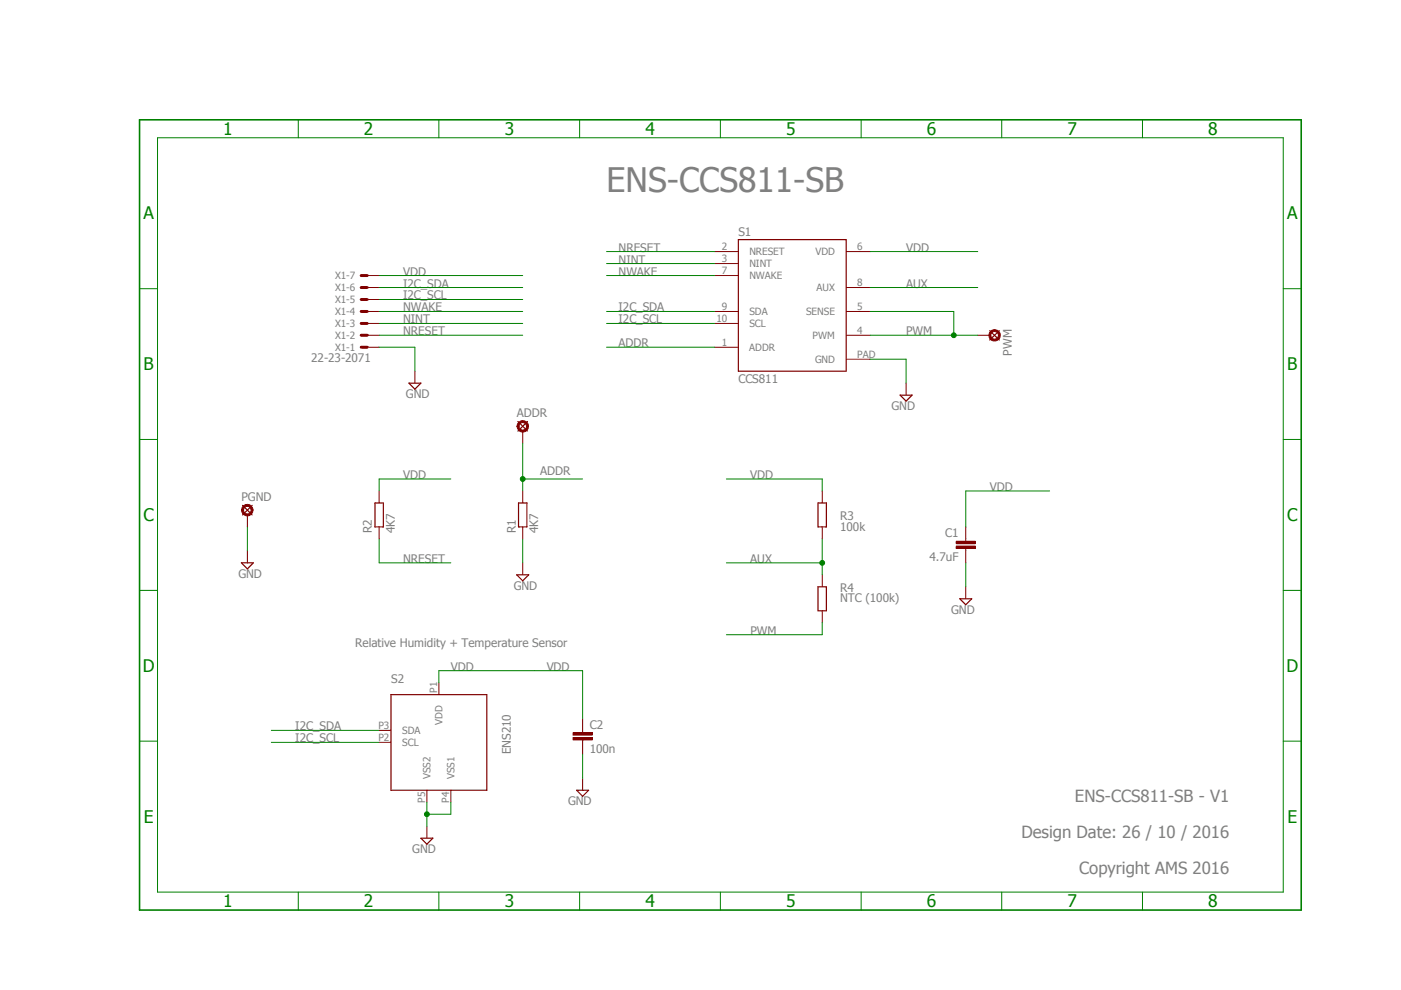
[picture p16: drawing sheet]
<svg xmlns="http://www.w3.org/2000/svg" width="297mm" height="210mm" viewBox="0 0 297 210" stroke-linecap="round" stroke-linejoin="round" font-family="sans-serif">
<defs><g id="words">
<text font-size="7.2" fill="#808080" x="128.6" y="40.6">ENS-CCS811-SB</text>
<g font-size="3.7" fill="#008000">
<text x="47.3" y="28.6">1</text>
<text x="77.2" y="28.6">2</text>
<text x="107" y="28.6">3</text>
<text x="136.9" y="28.6">4</text>
<text x="166.7" y="28.6">5</text>
<text x="196.5" y="28.6">6</text>
<text x="226.4" y="28.6">7</text>
<text x="256.2" y="28.6">8</text>
<text x="30.4" y="46.5">A</text>
<text x="272.9" y="46.5">A</text>
<text x="30.4" y="78.5">B</text>
<text x="272.9" y="78.5">B</text>
<text x="30.4" y="110.5">C</text>
<text x="272.9" y="110.5">C</text>
<text x="30.3" y="142.5">D</text>
<text x="272.8" y="142.5">D</text>
<text x="30.5" y="174.5">E</text>
<text x="273" y="174.5">E</text>
<text x="47.3" y="192.4">1</text>
<text x="77.2" y="192.4">2</text>
<text x="107" y="192.4">3</text>
<text x="136.9" y="192.4">4</text>
<text x="166.7" y="192.4">5</text>
<text x="196.5" y="192.4">6</text>
<text x="226.4" y="192.4">7</text>
<text x="256.2" y="192.4">8</text>
</g>
<g font-size="3.6" fill="#808080">
<text x="227.9" y="170.1">ENS-CCS811-SB - V1</text>
<text x="216.6" y="177.7">Design Date: 26 / 10 / 2016</text>
<text x="228.8" y="185.3">Copyright AMS 2016</text>
</g>
<g font-size="2.5" fill="#808080">
<text x="131.1" y="53.3">NRESET</text>
<text x="156.5" y="50">S1</text>
<text x="192.1" y="53.3">VDD</text>
<text x="85.5" y="58.4">VDD</text>
<text x="131.1" y="55.9">NINT</text>
<text x="131.1" y="58.4">NWAKE</text>
<text x="85.5" y="63.5">I2C_SCL</text>
<text x="85.5" y="61">I2C_SDA</text>
<text x="192.1" y="61">AUX</text>
<text x="85.5" y="71.1">NRESET</text>
<text x="85.5" y="68.6">NINT</text>
<text x="85.5" y="66">NWAKE</text>
<text x="131.1" y="68.6">I2C_SCL</text>
<text x="131.1" y="66">I2C_SDA</text>
<text x="192.1" y="71.1">PWM</text>
<text x="66" y="76.8">22-23-2071</text>
<text x="131.1" y="73.6">ADDR</text>
<text x="214.5" y="75.4" transform="rotate(-90 214.5 75.4)">PWM</text>
<text x="156.5" y="81.2">CCS811</text>
<text x="86.1" y="84.4">GND</text>
<text x="109.6" y="88.5">ADDR</text>
<text x="189" y="87">GND</text>
<text x="85.5" y="101.6">VDD</text>
<text x="114.5" y="100.8">ADDR</text>
<text x="159.1" y="101.6">VDD</text>
<text x="51.2" y="106.3">PGND</text>
<text x="209.8" y="104.1">VDD</text>
<text x="78.9" y="113" transform="rotate(-90 78.9 113)">R2</text>
<text x="83.7" y="113" transform="rotate(-90 83.7 113)">4K7</text>
<text x="109.3" y="113" transform="rotate(-90 109.3 113)">R1</text>
<text x="114.1" y="113" transform="rotate(-90 114.1 113)">4K7</text>
<text x="178.1" y="112.5">100k</text>
<text x="178.1" y="110.2">R3</text>
<text x="200.4" y="113.9">C1</text>
<text x="85.5" y="119.3">NRESET</text>
<text x="159.1" y="119.3">AUX</text>
<text x="197.1" y="119">4.7uF</text>
<text x="50.5" y="122.5">GND</text>
<text x="108.9" y="125.1">GND</text>
<text x="178.1" y="125.4">R4</text>
<text x="178.1" y="127.7">NTC (100k)</text>
<text x="201.7" y="130.1">GND</text>
<text x="75.3" y="137.1">Relative Humidity + Temperature Sensor</text>
<text x="159.1" y="134.6">PWM</text>
<text x="95.6" y="142.2">VDD</text>
<text x="115.9" y="142.2">VDD</text>
<text x="82.9" y="144.7">S2</text>
<text x="62.6" y="154.9">I2C_SDA</text>
<text x="125" y="154.5">C2</text>
<text x="62.6" y="157.4">I2C_SCL</text>
<text x="108.3" y="159.9" transform="rotate(-90 108.3 159.9)">ENS210</text>
<text x="125" y="159.6">100n</text>
<text x="120.4" y="170.7">GND</text>
<text x="87.4" y="180.9">GND</text>
</g>
<g font-size="2.1" fill="#808080">
<text x="153.1" y="53">2</text>
<text x="181.7" y="53">6</text>
<text x="71" y="59.2">X1-7</text>
<text x="153.1" y="55.5">3</text>
<text x="153.1" y="58">7</text>
<text x="158.9" y="56.6">NINT</text>
<text x="158.9" y="54.1">NRESET</text>
<text x="158.9" y="59.2">NWAKE</text>
<text x="172.9" y="54.1">VDD</text>
<text x="71" y="64.3">X1-5</text>
<text x="71" y="61.7">X1-6</text>
<text x="153.1" y="65.7">9</text>
<text x="173.1" y="61.7">AUX</text>
<text x="181.7" y="65.7">5</text>
<text x="181.7" y="60.6">8</text>
<text x="71" y="71.9">X1-2</text>
<text x="71" y="69.3">X1-3</text>
<text x="71" y="66.8">X1-4</text>
<text x="151.9" y="68.2">10</text>
<text x="158.9" y="66.8">SDA</text>
<text x="158.9" y="69.3">SCL</text>
<text x="170.9" y="66.8">SENSE</text>
<text x="172.3" y="71.9">PWM</text>
<text x="181.7" y="70.7">4</text>
<text x="71" y="74.4">X1-1</text>
<text x="153.1" y="73.3">1</text>
<text x="158.9" y="74.4">ADDR</text>
<text x="172.8" y="76.9">GND</text>
<text x="181.7" y="75.8">PAD</text>
<text x="92.7" y="146.9" transform="rotate(-90 92.7 146.9)">P1</text>
<text x="80.2" y="154.5">P3</text>
<text x="85.3" y="155.6">SDA</text>
<text x="93.8" y="153.8" transform="rotate(-90 93.8 153.8)">VDD</text>
<text x="80.2" y="157.1">P2</text>
<text x="85.3" y="158.2">SCL</text>
<text x="91.3" y="165.2" transform="rotate(-90 91.3 165.2)">VSS2</text>
<text x="96.3" y="165.2" transform="rotate(-90 96.3 165.2)">VSS1</text>
<text x="90.2" y="170.3" transform="rotate(-90 90.2 170.3)">P5</text>
<text x="95.2" y="170.3" transform="rotate(-90 95.2 170.3)">P4</text>
</g>
</g></defs>
<path d="M86.7 81.2h2.5l-1.2 1.3z" fill="none" stroke="#800000" stroke-width=".25"/>
<path d="M77.8 58.4h2.6M77.8 73.6h2.6M77.8 71.1h2.6M77.8 68.6h2.6M77.8 66h2.6M77.8 63.5h2.6M77.8 61h2.6M88 78.7v2.5M204.8 114.3v.5M204.8 116.3v.5" fill="none" stroke="#800000" stroke-width=".21"/>
<path d="M76.6 58.4h1.2M76.6 73.6h1.2M76.6 71.1h1.2M76.6 68.6h1.2M76.6 66h1.2M76.6 63.5h1.2M76.6 61h1.2" fill="none" stroke="#800000" stroke-width=".63"/>
<path d="M202.7 115.8h4.1v.5h-4.1z" fill-rule="evenodd" fill="#800000"/>
<path d="M202.7 115.8h4.1v.5h-4.1z" fill="none" stroke="#800000" stroke-width=".21"/>
<path d="M202.7 114.8h4.1v.5h-4.1z" fill-rule="evenodd" fill="#800000"/>
<g fill="none" stroke="#800000" stroke-width=".21">
<path d="M151.5 55.9h5M151.5 53.3h5M151.5 58.4h5M179.4 53.3h5.1M151.5 73.6h5M151.5 66h5M151.5 68.6h5M179.4 66h5.1M179.4 61h5.1M179.4 71.1h5.1M179.4 76.2h5.1M192.1 81.2v2.6"/>
<path d="M110.8 104.1v2.5M110.8 111.7v2.6M110.8 119.3v2.6M202.7 114.8h4.1v.5h-4.1zM204.8 111.7v2.6M204.8 116.8v2.5M204.8 124.4v2.6M123.5 154.9v.5M123.5 156.9v.5"/>
</g>
<path d="M156.5 50.8h22.9v27.9h-22.9zM190.8 83.8h2.6l-1.3 1.2zM109.9 106.6h1.8v5.1h-1.8zM109.6 121.9h2.5l-1.3 1.2zM203.5 127h2.5l-1.2 1.2z" fill="none" stroke="#800000" stroke-width=".25"/>
<path d="M121.5 156.4h4.1v.5h-4.1z" fill-rule="evenodd" fill="#800000"/>
<path d="M121.5 156.4h4.1v.5h-4.1z" fill="none" stroke="#800000" stroke-width=".21"/>
<path d="M121.5 155.4h4.1v.5h-4.1z" fill-rule="evenodd" fill="#800000"/>
<path d="M52.4 116.8v2.5M80.4 104.1v2.5M80.4 111.7v2.6M174.3 104.1v2.5M174.3 111.7v2.6M174.3 121.9v2.5M174.3 129.5v2.5M121.5 155.4h4.1v.5h-4.1zM123.5 152.3v2.6M123.5 157.4v2.5" fill="none" stroke="#800000" stroke-width=".21"/>
<path d="M51.2 119.3h2.5l-1.3 1.3zM51.4 107.1l2.1 2.1M53.5 107.1l-2.1 2.1M79.5 106.6h1.8v5.1h-1.8zM173.4 106.6h1.8v5.1h-1.8zM173.4 124.4h1.8v5.1h-1.8z" fill="none" stroke="#800000" stroke-width=".25"/>
<path d="M51.6 107.3a1.21 1.21 0 0 1 1.9 .2 1.21 1.21 0 0 1-.7 1.8 1.21 1.21 0 0 1-1.6-1.1h.4a.8 .8 0 0 1 1.2-.7 .8 .8 0 0 1 .2 1.3 .8 .8 0 0 1-1.3-.3l-.1-.3h-.4z" fill-rule="evenodd" fill="#800000"/>
<path d="M51.6 107.3a1.21 1.21 0 0 1 1.9 .2 1.21 1.21 0 0 1-.7 1.8 1.21 1.21 0 0 1-1.6-1.1h.4a.8 .8 0 0 1 1.2-.7 .8 .8 0 0 1 .2 1.3 .8 .8 0 0 1-1.3-.3l-.1-.3h-.4zM52.4 109.2v2.5" fill="none" stroke="#800000" stroke-width=".21"/>
<path d="M109.8 89.4l2 2M111.8 89.4l-2 2" fill="none" stroke="#800000" stroke-width=".25"/>
<path d="M110 89.5a1.22 1.22 0 0 1 1.9 .3 1.22 1.22 0 0 1-.8 1.8 1.22 1.22 0 0 1-1.5-1.2h.4a.81 .81 0 0 1 1.1-.8 .81 .81 0 0 1 .3 1.3 .81 .81 0 0 1-1.3-.2l-.1-.3h-.4z" fill-rule="evenodd" fill="#800000"/>
<path d="M110 89.5a1.22 1.22 0 0 1 1.9 .3 1.22 1.22 0 0 1-.8 1.8 1.22 1.22 0 0 1-1.5-1.2h.4a.81 .81 0 0 1 1.1-.8 .81 .81 0 0 1 .3 1.3 .81 .81 0 0 1-1.3-.2l-.1-.3h-.4zM110.8 91.4v2.5" fill="none" stroke="#800000" stroke-width=".21"/>
<path d="M209.8 70.1l2.1 2M211.9 70.1l-2.1 2" fill="none" stroke="#800000" stroke-width=".25"/>
<path d="M210 70.2a1.22 1.22 0 0 1 1.9 .2 1.22 1.22 0 0 1-.7 1.9 1.22 1.22 0 0 1-1.5-1.2h.4a.81 .81 0 0 1 1-.8 .81 .81 0 0 1 .4 1.3 .81 .81 0 0 1-1.4-.2v-.3h-.4z" fill-rule="evenodd" fill="#800000"/>
<path d="M207.3 71.1h2.5M210 70.2a1.22 1.22 0 0 1 1.9 .2 1.22 1.22 0 0 1-.7 1.9 1.22 1.22 0 0 1-1.5-1.2h.4a.81 .81 0 0 1 1-.8 .81 .81 0 0 1 .4 1.3 .81 .81 0 0 1-1.4-.2v-.3h-.4zM80.4 154.9h2.5M80.4 157.4h2.5M93 144.7v2.6M90.5 167.6v2.5M90.5 175.2v2.5M95.6 167.6v2.5M123.5 165v2.6" fill="none" stroke="#800000" stroke-width=".21"/>
<path d="M82.9 147.3h20.3v20.3h-20.3zM89.2 177.7h2.6l-1.3 1.3zM122.3 167.6h2.5l-1.3 1.2z" fill="none" stroke="#800000" stroke-width=".25"/>
<path d="M29.6 25.4h246.3v167.6h-246.3z" fill="none" stroke="#008000" stroke-width=".34"/>
<g fill="none" stroke="#008000" stroke-width=".21">
<path d="M33.4 29.2h238.7v159.9h-238.7zM63.2 25.4v3.8M93 25.4v3.8M122.9 25.4v3.8M152.7 25.4v3.8M182.6 25.4v3.8M212.4 25.4v3.8M242.2 25.4v3.8M29.6 61.2h3.8M80.4 73.6h7.6v5.1M184.5 76.2h7.6v5M272.1 61.2h3.8"/>
<path d="M29.6 93.2h3.8M272.1 93.2h3.8M52.4 111.7v5.1M110.8 114.3v5M204.8 119.3v5.1M29.6 125.2h3.8M272.1 125.2h3.8M29.6 157.1h3.8M123.5 159.9v5.1M272.1 157.1h3.8M90.5 170.1v5.1M95.6 170.1v2.5h-5.1"/>
<path d="M63.2 189.1v3.9M93 189.1v3.9M122.9 189.1v3.9M152.7 189.1v3.9M182.6 189.1v3.9M212.4 189.1v3.9M242.2 189.1v3.9"/>
</g>
<circle cx="90.5" cy="172.6" r=".51" fill="#008000"/>
<g fill="none" stroke="#008000" stroke-width=".21">
<path d="M80.4 58.4h30.4M128.6 53.3h22.9M128.6 55.9h22.9M184.5 53.3h22.8M80.4 63.5h30.4M80.4 68.6h30.4M80.4 61h30.4M80.4 71.1h30.4M128.6 68.6h22.9M128.6 66h22.9M184.5 61h22.8M80.4 114.3v5h15.2"/>
<path d="M95.6 101.6h-15.2v2.5M154 119.3h20.3M154 101.6h20.3v2.5M174.3 114.3v7.6M222.5 104.1h-17.7v7.6M57.5 157.4h22.9M57.5 154.9h22.9M93 144.7v-2.5h30.5v10.1"/>
<circle cx="90.5" cy="172.6" r=".51"/>
</g>
<circle cx="174.3" cy="119.3" r=".51" fill="#008000"/>
<g fill="none" stroke="#008000" stroke-width=".21">
<path d="M128.6 58.4h22.9M80.4 66h30.4M184.5 66h17.7v5.1M184.5 71.1h22.8"/>
<circle cx="174.3" cy="119.3" r=".51"/>
</g>
<circle cx="202.2" cy="71.1" r=".51" fill="#008000"/>
<g fill="none" stroke="#008000" stroke-width=".21">
<path d="M110.8 93.9v10.2M110.8 101.6h12.7M174.3 132v2.6h-20.3"/>
<circle cx="202.2" cy="71.1" r=".51"/>
</g>
<circle cx="110.8" cy="101.6" r=".51" fill="#008000"/>
<g fill="none" stroke="#008000" stroke-width=".21">
<path d="M128.6 73.6h22.9"/>
<circle cx="110.8" cy="101.6" r=".51"/>
</g>
<use href="#words"/>
</svg>
